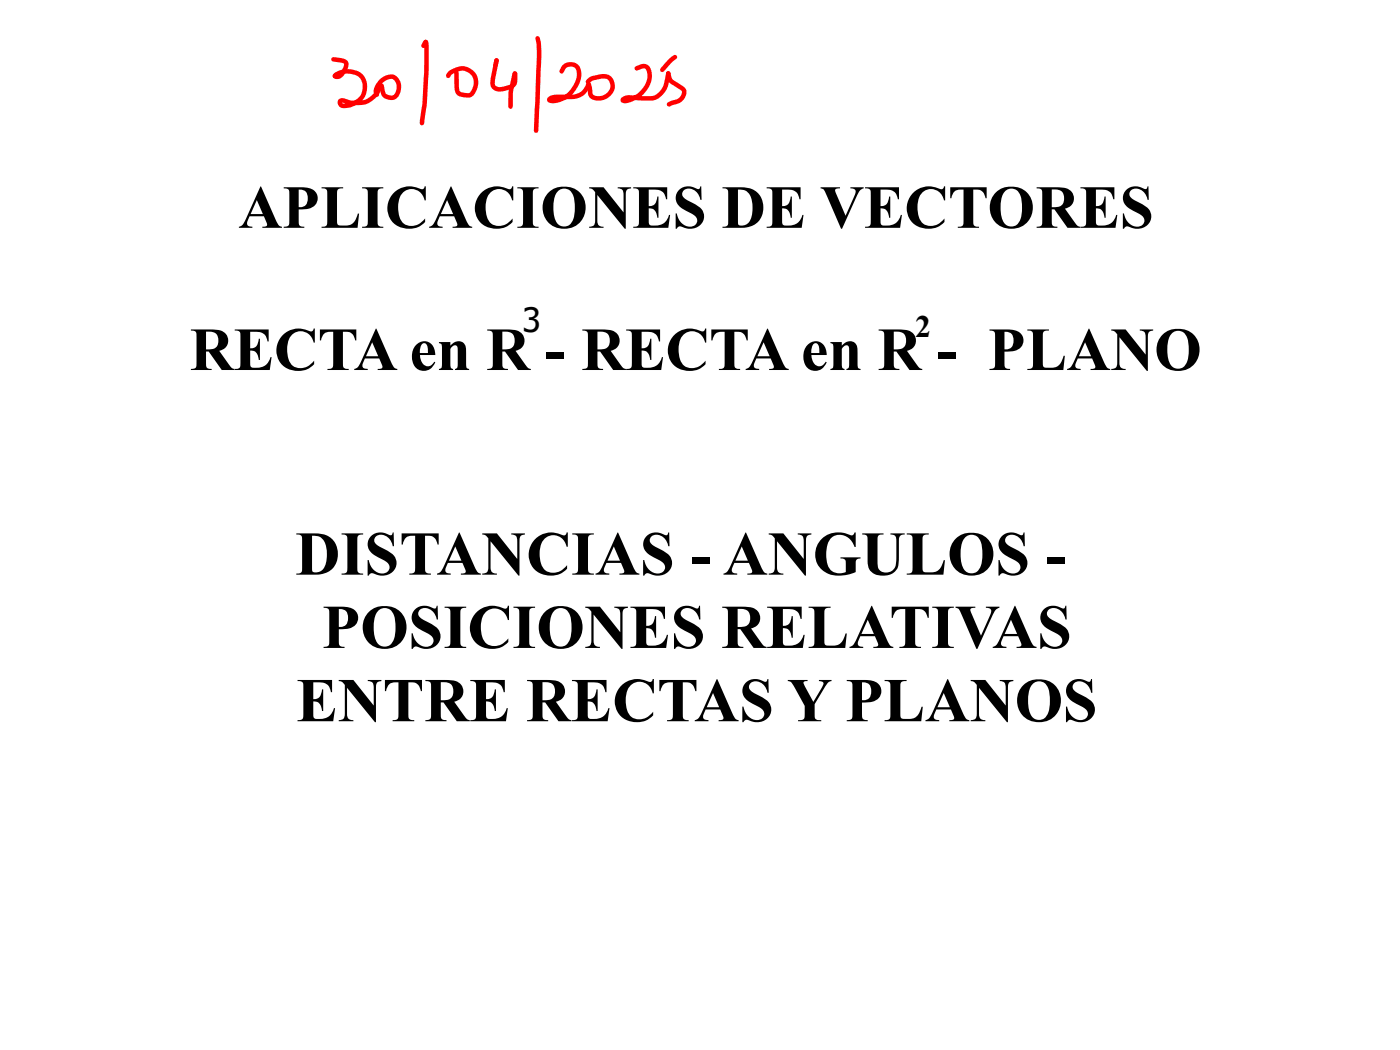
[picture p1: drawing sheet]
<svg xmlns="http://www.w3.org/2000/svg" width="290mm" height="218mm" viewBox="0 0 290 218" stroke-linecap="round" stroke-linejoin="round" font-family="sans-serif">
<defs><g id="words">
<g font-size="12.9">
<text x="61.3" y="119.1">DISTANCIAS - ANGULOS -</text>
<text x="66.8" y="134.3">POSICIONES RELATIVAS</text>
<text x="61.4" y="149.5">ENTRE RECTAS Y PLANOS</text>
</g>
<g font-size="12.7">
<text x="49.4" y="47.2">APLICACIONES DE VECTORES</text>
<text x="39.4" y="76.7">RECTA en R - RECTA en R - PLANO</text>
</g>
<text font-size="7" x="108.4" y="68.9">3</text>
<text font-size="6.6" x="189.8" y="69.8">2</text>
</g></defs>
<g fill="#f00">
<path d="M68.8 12l.3-.2 1.6 .2a1.45 1.45 0 0 1 1.4 .7 1.45 1.45 0 0 1 0 1.6 2.62 2.62 0 0 1-2.1 2.1 .74 .74 0 0 1-.9-1l.3-.1 .5 .3-.1-.2 .2 .1a2.33 2.33 0 0 0 1.4-2.1l-.1-.2-.4-.2-2.1-.4-.1-.3z"/>
<path d="M69.2 15.2a4.7 4.7 0 0 1 6.4 .8 4.3 4.3 0 0 1-2.8 6.2l-.8 .2a1.39 1.39 0 0 1-2-1.1 1.02 1.02 0 0 1 1.6-.8 5.1 5.1 0 0 0 6.1-1.3l1-1.8 .3-.1 .3 .1 .2 .3-.2 .4a5.6 5.6 0 0 1-3.9 3.6l-.3 .1a8.1 8.1 0 0 1-4.2-.5l.1 .1a3.7 3.7 0 0 0 4.2-2.8 2.64 2.64 0 0 0-2.9-3.3 3.8 3.8 0 0 0-2.4 .6v-.1l-.1 .3-.4 .1-.3-.1-.1-.4z"/>
<path d="M78.7 16.5a2.59 2.59 0 0 1 3.7-.5 3.1 3.1 0 0 1-.6 4.6 2.18 2.18 0 0 1-2.9-1.5l-.3-1.3 .1-.4 .4-.1 .3 .1 .2 .3 .2 1.2a1.15 1.15 0 0 0 1.5 .9 1.57 1.57 0 0 0 1-1.8 1.34 1.34 0 0 0-1.5-1.6l-.8 .3-.7 .6-.7 .9-.2 .9a.63 .63 0 0 1-.2 1l-.3-.1-.3-.4-.1-.9a3.8 3.8 0 0 1 1.2-2.2z"/>
<path d="M88 8.3l.3-.1 .3 .2 .2 .3-.6 1-.4 .3-.3-.2-.1-.3z"/>
<path d="M88 8.4l.3-.2a1.02 1.02 0 0 1 .6 1.3v5.2l-.3 5.8-.6 4.5a.86 .86 0 0 1-.5 1l-.3-.1-.2-.5 .6-3.9 .3-6.2v-6.4l.1 .2-.2-.4z"/>
<path d="M92.9 14.9a4.4 4.4 0 0 1 3.7-1.1 3.5 3.5 0 0 1 2.6 2.9 3.5 3.5 0 0 1-1.7 3.5h-.6a2.26 2.26 0 0 1-2.5-1.1l-.2-1.2v-2.8l.1-.3 .4-.2 .3 .2 .1 .3 .1 2.8 .1 1 .4 .2 1.5 .2a2.52 2.52 0 0 0 1-3 2.52 2.52 0 0 0-2.7-1.6 3.1 3.1 0 0 0-2 1l-.3 .4a.56 .56 0 0 1-.7-.3 .56 .56 0 0 1 .3-.7z"/>
<path d="M102.7 12.2l.3-.2 .3 .2 .1 .3-.2 1.1-.1 .3-.3 .1-.4-.1-.1-.4z"/>
<path d="M102.7 12.2l.3-.2 .3 .2 .1 .3-.7 3.9v1.2a1.26 1.26 0 0 0 1.5 .4l1.5-.4 .5-.4 .1-.4v-1.6l.2-.3 .3-.1 .5 .3v1.7a2.02 2.02 0 0 1-2.1 1.9 2.71 2.71 0 0 1-3.2-.4l-.3-.7v-1z"/>
<path d="M106.5 14.9l.3-.1 .3 .1 .2 .3-.9 3.6-.1 3.3-.1 .3-.3 .2-.3-.2-.2-.3a17.5 17.5 0 0 1 1-7.1z"/>
<path d="M111.2 7.6l.3-.1 .4 .3a17.7 17.7 0 0 1 .2 6.6l-.5 12.7-.1 .3-.3 .2-.4-.2-.1-.3 .6-15.1v-2.4l-.3-1.7z"/>
<path d="M116.7 13.5a2.3 2.3 0 0 1 2.7-.4 2.3 2.3 0 0 1 1.2 2.5 6.3 6.3 0 0 1-6.1 5.8 .83 .83 0 0 1-1.1-.7 .83 .83 0 0 1 .9-.9l1-.2h2.8a3.5 3.5 0 0 0 2.5-.7l.6-.7a1.65 1.65 0 0 1 .8-1.1l.4 .1 .1 .4-.2 .4 .1-.2a4 4 0 0 1-4.3 2.8h-3l-.8 .2-.1-.4a5 5 0 0 0 5.1-3.5 2.37 2.37 0 0 0-.2-2.9 1.55 1.55 0 0 0-1.8 .3l-.6 .9-.6-.1v-.5z"/>
<path d="M121.8 16.4l.9-.6 1.9-.4a2.5 2.5 0 0 1 2.7 1.3 2.5 2.5 0 0 1-.6 3 3.1 3.1 0 0 1-4.5 .3l-.6-2.4 .1-.4a.81 .81 0 0 1 1.1 1l.1 1.2a1.41 1.41 0 0 0 1.7 .5 2.03 2.03 0 0 0 1.8-1.2 2.03 2.03 0 0 0-.3-2.1l-.4-.3h-.9l-1.9 .4-1 .7-.3-.1-.1-.3z"/>
<path d="M131.7 13.9l1.1-.5a1.69 1.69 0 0 1 2.3 1.6 6 6 0 0 1-6 6.3 .75 .75 0 0 1-.3-.8 .75 .75 0 0 1 .7-.6l1.1-.2 4.4 .2a3.5 3.5 0 0 0 2.8-3.1l.5-1.9 .3-.1 .3 .1 .1 .4a6.8 6.8 0 0 1-1.5 4.2l-1.3 1.1a5.4 5.4 0 0 1-2.9 .3l-2.9-.2-.9 .3v-.5a5.2 5.2 0 0 0 4.7-5.3v-.3a.69 .69 0 0 0-1.1-.7l-1.1 .4-.3-.1-.1-.3z"/>
<path d="M138.3 14.8h.3l.3 .1 .2 .3-.3 .4h-.5l-.2-.4z"/>
<path d="M138.3 14.9l.5-.1 .7 1.7 2 1.3a1.96 1.96 0 0 1-.2 3.3l-2.6 1-.3-.1-.1-.4a2.46 2.46 0 0 1 2.1-1 1.67 1.67 0 0 0 1-1.7l-2.7-1.9-.4-.9-.2-.9z"/>
<path d="M138.5 12.5l.7-.7a.87 .87 0 0 1 1.1-.3l.1 .6-1.2 1-1.5 1.7-.4 .1-.3-.1-.1-.3 .1-.3z"/>
<circle cx="79" cy="17.7" r=".47"/>
<circle cx="122.1" cy="17.6" r=".47"/>
</g>
<use href="#words"/>
</svg>
